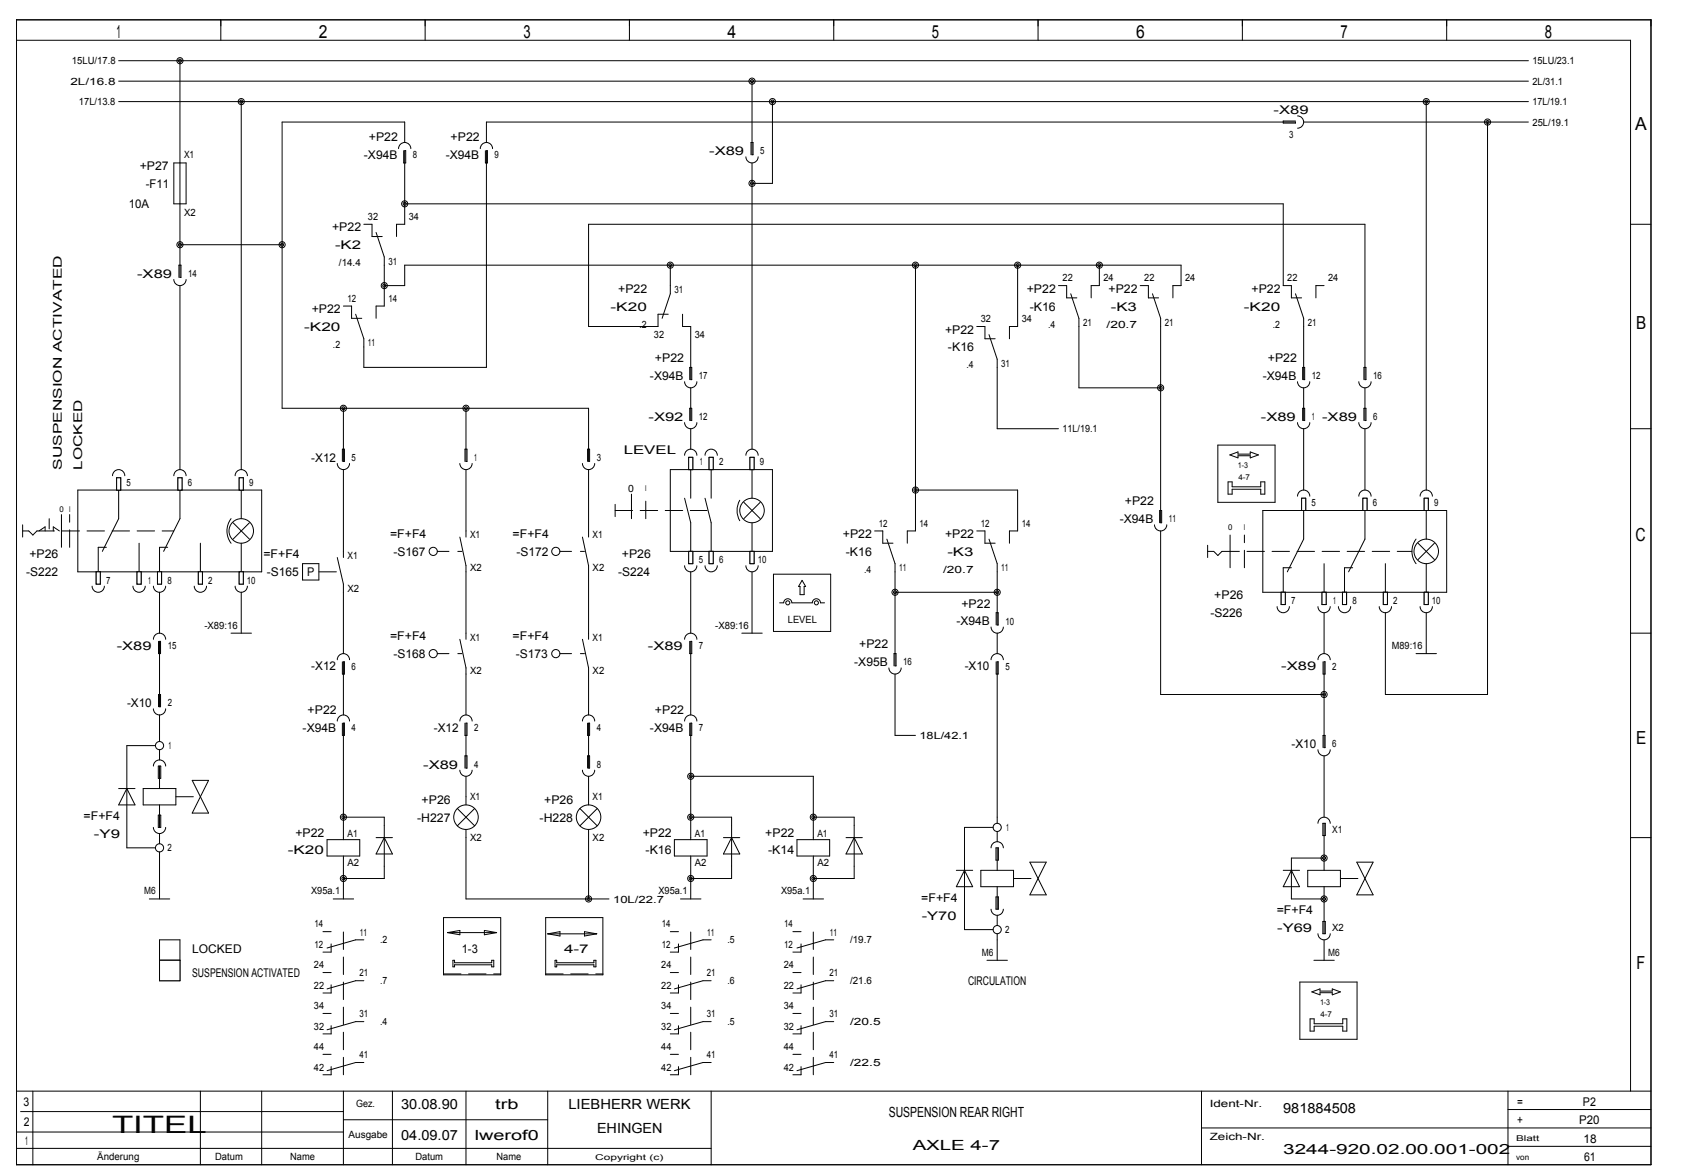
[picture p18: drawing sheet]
<svg xmlns="http://www.w3.org/2000/svg" width="408mm" height="284mm" viewBox="0 0 408 284" stroke-linecap="round" stroke-linejoin="round" font-family="sans-serif">
<defs><g id="words">
<text font-size="5.8" x="27.2" y="274.3">TITEL</text>
<g font-size="4.4">
<text x="28.2" y="9.3">1</text>
<text x="77.3" y="9.3">2</text>
<text x="126.8" y="9.3">3</text>
<text x="176.2" y="9.3">4</text>
<text x="225.8" y="9.3">5</text>
<text x="275.2" y="9.3">6</text>
<text x="324.8" y="9.3">7</text>
<text x="374.3" y="9.3">8</text>
<text x="396.2" y="31.6">A</text>
<text x="396.4" y="79.6">B</text>
<text x="396.2" y="131.1">C</text>
<text x="396.4" y="180.1">E</text>
<text x="396.5" y="234.5">F</text>
</g>
<g font-size="3.4">
<text x="97.2" y="268.5">30.08.90</text>
<text x="120" y="268.5">trb</text>
<text x="137.7" y="268.5">LIEBHERR WERK</text>
<text x="310.9" y="269.5">981884508</text>
<text x="97.2" y="275.9">04.09.07</text>
<text x="115" y="275.9">lwerof0</text>
<text x="144.6" y="274.4">EHINGEN</text>
<text x="215.3" y="270.4">SUSPENSION REAR RIGHT</text>
<text x="221.1" y="278.4">AXLE 4­7</text>
<text x="310.9" y="279.4">3244­920.02.00.001­002</text>
</g>
<g font-size="2.9">
<text x="308.6" y="27.5">­X89</text>
<text x="89.4" y="34.2">+P22</text>
<text x="109.2" y="34.2">+P22</text>
<text x="33.8" y="41.2">+P27</text>
<text x="88.2" y="38.6">­X94B</text>
<text x="108" y="38.6">­X94B</text>
<text x="171.8" y="37.6">­X89</text>
<text x="35.3" y="45.5">­F11</text>
<text x="31.2" y="50.4">10A</text>
<text x="80.5" y="56">+P22</text>
<text x="81.2" y="60.3">­K2</text>
<text x="33.2" y="67.3">­X89</text>
<text x="149.8" y="70.9">+P22</text>
<text x="248.8" y="70.9">+P22</text>
<text x="268.6" y="70.9">+P22</text>
<text x="303.2" y="70.9">+P22</text>
<text x="75.5" y="75.8">+P22</text>
<text x="147.9" y="75.2">­K20</text>
<text x="249.5" y="75.2">­K16</text>
<text x="269.1" y="75.2">­K3</text>
<text x="301.4" y="75.2">­K20</text>
<text x="73.7" y="80.1">­K20</text>
<text x="229" y="80.8">+P22</text>
<text x="158.7" y="87.7">+P22</text>
<text x="229.7" y="85.1">­K16</text>
<text x="307.2" y="87.7">+P22</text>
<text x="157.5" y="92">­X94B</text>
<text x="306" y="92">­X94B</text>
<text x="157.1" y="101.9">­X92</text>
<text x="305.5" y="101.9">­X89</text>
<text x="320.3" y="101.9">­X89</text>
<text x="15" y="113.7" transform="rotate(-90 15 113.7)">SUSPENSION ACTIVATED</text>
<text x="19.9" y="113.7" transform="rotate(-90 19.9 113.7)">LOCKED</text>
<text x="75.4" y="111.8">­X12</text>
<text x="151.1" y="109.8">LEVEL</text>
<text x="272.5" y="122.3">+P22</text>
<text x="94.5" y="130.3">=F+F4</text>
<text x="124.2" y="130.3">=F+F4</text>
<text x="204.2" y="130.3">+P22</text>
<text x="229" y="130.3">+P22</text>
<text x="271.3" y="126.7">­X94B</text>
<text x="7.1" y="135.2">+P26</text>
<text x="63.8" y="135.2">=F+F4</text>
<text x="95.3" y="134.6">­S167</text>
<text x="125.1" y="134.6">­S172</text>
<text x="150.7" y="135.2">+P26</text>
<text x="204.9" y="134.6">­K16</text>
<text x="229.5" y="134.6">­K3</text>
<text x="6.3" y="139.5">­S222</text>
<text x="64.6" y="139.5">­S165</text>
<text x="74.4" y="139.5">P</text>
<text x="149.8" y="139.5">­S224</text>
<text x="232.9" y="147.1">+P22</text>
<text x="293.3" y="149.4">­S226</text>
<text x="294.2" y="145.1">+P26</text>
<text x="94.5" y="155">=F+F4</text>
<text x="124.2" y="155">=F+F4</text>
<text x="231.7" y="151.4">­X94B</text>
<text x="28.3" y="157.4">­X89</text>
<text x="95.3" y="159.3">­S168</text>
<text x="125" y="159.3">­S173</text>
<text x="157" y="157.4">­X89</text>
<text x="207" y="161.3">­X95B</text>
<text x="208.2" y="157">+P22</text>
<text x="75.4" y="162.3">­X12</text>
<text x="233.7" y="162.3">­X10</text>
<text x="310.4" y="162.3">­X89</text>
<text x="30.8" y="171.2">­X10</text>
<text x="74.5" y="172.8">+P22</text>
<text x="158.7" y="172.8">+P22</text>
<text x="73.3" y="177.2">­X94B</text>
<text x="105.1" y="177.2">­X12</text>
<text x="157.5" y="177.2">­X94B</text>
<text x="312.9" y="181.1">­X10</text>
<text x="102.5" y="186.1">­X89</text>
<text x="102.1" y="194.6">+P26</text>
<text x="131.8" y="194.6">+P26</text>
<text x="20.3" y="198.6">=F+F4</text>
<text x="22.8" y="202.9">­Y9</text>
<text x="71.6" y="202.5">+P22</text>
<text x="101" y="198.9">­H227</text>
<text x="130.7" y="198.9">­H228</text>
<text x="155.7" y="202.5">+P22</text>
<text x="185.4" y="202.5">+P22</text>
<text x="69.7" y="206.9">­K20</text>
<text x="156.4" y="206.9">­K16</text>
<text x="186.1" y="206.9">­K14</text>
<text x="223.2" y="218.4">=F+F4</text>
<text x="309.3" y="221.3">=F+F4</text>
<text x="223.3" y="222.7">­Y70</text>
<text x="309.4" y="225.7">­Y69</text>
<text x="46.6" y="230.6">LOCKED</text>
<text x="111.9" y="230.6">1­3</text>
<text x="136.7" y="230.6">4­7</text>
<text x="46.6" y="236.6">SUSPENSION ACTIVATED</text>
<text x="234.5" y="238.5">CIRCULATION</text>
<text x="5.7" y="267.8">3</text>
<text x="367.6" y="267.8">=</text>
<text x="383.5" y="267.8">P2</text>
<text x="5.8" y="272.7">2</text>
<text x="367.6" y="272.2">+</text>
<text x="382.6" y="272.2">P20</text>
<text x="6.1" y="277.2">1</text>
<text x="383.7" y="276.7">18</text>
<text x="383.8" y="281.1">61</text>
</g>
<g font-size="2.4">
<text x="17.4" y="15.6">15LU/17.8</text>
<text x="371.3" y="15.6">15LU/23.1</text>
<text x="17.1" y="20.5">2L/16.8</text>
<text x="371.3" y="20.5">2L/31.1</text>
<text x="19.1" y="25.5">17L/13.8</text>
<text x="371.3" y="25.5">17L/19.1</text>
<text x="312.3" y="33.3">3</text>
<text x="371.3" y="30.4">25L/19.1</text>
<text x="44.6" y="38.3">X1</text>
<text x="100" y="38.3">8</text>
<text x="119.8" y="38.3">9</text>
<text x="184.2" y="37.4">5</text>
<text x="44.6" y="52.2">X2</text>
<text x="89.1" y="53.3">32</text>
<text x="99" y="53.3">34</text>
<text x="82.1" y="64.5">/14.4</text>
<text x="94.1" y="64.1">31</text>
<text x="45.6" y="67.1">14</text>
<text x="163.4" y="71">31</text>
<text x="257.4" y="68.1">22</text>
<text x="267.3" y="68.1">24</text>
<text x="277.2" y="68.1">22</text>
<text x="287.1" y="68.1">24</text>
<text x="311.9" y="68.1">22</text>
<text x="321.8" y="68.1">24</text>
<text x="84.2" y="73.1">12</text>
<text x="94.1" y="73.1">14</text>
<text x="89.1" y="83.9">11</text>
<text x="154.9" y="79.3">.2</text>
<text x="158.4" y="81.8">32</text>
<text x="168.3" y="81.8">34</text>
<text x="237.6" y="78">32</text>
<text x="247.5" y="78">34</text>
<text x="253.9" y="79.3">.4</text>
<text x="262.4" y="78.9">21</text>
<text x="268.1" y="79.3">/20.7</text>
<text x="282.2" y="78.9">21</text>
<text x="308.4" y="79.3">.2</text>
<text x="316.8" y="78.9">21</text>
<text x="80.7" y="84.3">.2</text>
<text x="234.1" y="89.2">.4</text>
<text x="242.6" y="88.8">31</text>
<text x="169.3" y="91.8">17</text>
<text x="317.8" y="91.8">12</text>
<text x="332.7" y="91.8">16</text>
<text x="169.3" y="101.7">12</text>
<text x="317.8" y="101.7">1</text>
<text x="332.7" y="101.7">6</text>
<text x="257.4" y="104.7">11L/19.1</text>
<text x="85.2" y="111.6">5</text>
<text x="114.9" y="111.6">1</text>
<text x="144.6" y="111.6">3</text>
<text x="169.5" y="112.6">1</text>
<text x="174.2" y="112.6">2</text>
<text x="184.1" y="112.6">9</text>
<text x="30.7" y="117.5">5</text>
<text x="45.5" y="117.5">6</text>
<text x="60.4" y="117.5">9</text>
<text x="152.2" y="119">0</text>
<text x="317.8" y="122.5">5</text>
<text x="332.6" y="122.5">6</text>
<text x="347.5" y="122.5">9</text>
<text x="113.9" y="130.4">X1</text>
<text x="143.6" y="130.4">X1</text>
<text x="212.9" y="127.5">12</text>
<text x="222.8" y="127.5">14</text>
<text x="237.6" y="127.5">12</text>
<text x="247.5" y="127.5">14</text>
<text x="283.2" y="126.5">11</text>
<text x="84.2" y="135.3">X1</text>
<text x="169.3" y="136.4">5</text>
<text x="174.2" y="136.4">6</text>
<text x="183.6" y="136.4">10</text>
<text x="25.7" y="141.3">7</text>
<text x="35.9" y="141.3">1</text>
<text x="40.6" y="141.3">8</text>
<text x="50.5" y="141.3">2</text>
<text x="59.8" y="141.3">10</text>
<text x="84.2" y="143.3">X2</text>
<text x="113.9" y="138.3">X2</text>
<text x="143.6" y="138.3">X2</text>
<text x="209.4" y="138.7">.4</text>
<text x="217.8" y="138.3">11</text>
<text x="228.5" y="138.7">/20.7</text>
<text x="242.6" y="138.3">11</text>
<text x="312.8" y="146.3">7</text>
<text x="323" y="146.3">1</text>
<text x="327.7" y="146.3">8</text>
<text x="337.6" y="146.3">2</text>
<text x="346.9" y="146.3">10</text>
<text x="49.5" y="152.2">­X89:16</text>
<text x="113.9" y="155.1">X1</text>
<text x="143.6" y="155.1">X1</text>
<text x="173.3" y="152.2">­X89:16</text>
<text x="190.9" y="150.9">LEVEL</text>
<text x="243.6" y="151.2">10</text>
<text x="40.6" y="157.1">15</text>
<text x="169.3" y="157.1">7</text>
<text x="218.8" y="161.1">16</text>
<text x="337.2" y="157.1">M89:16</text>
<text x="85.2" y="162.1">6</text>
<text x="113.9" y="163.1">X2</text>
<text x="143.6" y="163.1">X2</text>
<text x="243.6" y="162.1">5</text>
<text x="322.8" y="162.1">2</text>
<text x="40.6" y="171">2</text>
<text x="85.2" y="176.9">4</text>
<text x="114.9" y="176.9">2</text>
<text x="144.6" y="176.9">4</text>
<text x="169.3" y="176.9">7</text>
<text x="222.8" y="178.9">18L/42.1</text>
<text x="40.8" y="181.4">1</text>
<text x="114.9" y="185.9">4</text>
<text x="144.6" y="185.9">8</text>
<text x="322.8" y="180.9">6</text>
<text x="113.9" y="193.8">X1</text>
<text x="143.6" y="193.8">X1</text>
<text x="84.2" y="202.8">A1</text>
<text x="113.9" y="203.7">X2</text>
<text x="143.6" y="203.7">X2</text>
<text x="168.3" y="202.8">A1</text>
<text x="198" y="202.8">A1</text>
<text x="243.8" y="201.2">1</text>
<text x="322.8" y="201.7">X1</text>
<text x="40.6" y="206.2">2</text>
<text x="84.2" y="209.6">A2</text>
<text x="168.3" y="209.6">A2</text>
<text x="198" y="209.6">A2</text>
<text x="34.9" y="216.5">M6</text>
<text x="75.4" y="216.5">X95a.1</text>
<text x="148.5" y="218.5">10L/22.7</text>
<text x="159.5" y="216.5">X95a.1</text>
<text x="189.2" y="216.5">X95a.1</text>
<text x="76.2" y="224.5">14</text>
<text x="87.2" y="226.5">11</text>
<text x="160.3" y="224.5">14</text>
<text x="171.3" y="226.5">11</text>
<text x="190" y="224.5">14</text>
<text x="201.1" y="226.5">11</text>
<text x="243.5" y="226">2</text>
<text x="322.8" y="225.5">X2</text>
<text x="76.2" y="229.5">12</text>
<text x="92.1" y="228.4">.2</text>
<text x="160.3" y="229.5">12</text>
<text x="176.3" y="228.4">.5</text>
<text x="190" y="229.5">12</text>
<text x="206" y="228.4">/19.7</text>
<text x="237.9" y="231.4">M6</text>
<text x="321.8" y="231.4">M6</text>
<text x="76.1" y="239.4">22</text>
<text x="76.1" y="234.4">24</text>
<text x="87.1" y="236.4">21</text>
<text x="92.1" y="238.3">.7</text>
<text x="160.2" y="239.4">22</text>
<text x="160.2" y="234.4">24</text>
<text x="171.3" y="236.4">21</text>
<text x="176.3" y="238.3">.6</text>
<text x="189.9" y="239.4">22</text>
<text x="189.9" y="234.4">24</text>
<text x="200.9" y="236.4">21</text>
<text x="206" y="238.3">/21.6</text>
<text x="76.1" y="244.3">34</text>
<text x="160.2" y="244.3">34</text>
<text x="189.9" y="244.3">34</text>
<text x="76.1" y="249.3">32</text>
<text x="87.1" y="246.3">31</text>
<text x="92.1" y="248.2">.4</text>
<text x="160.2" y="249.3">32</text>
<text x="171.3" y="246.3">31</text>
<text x="176.3" y="248.2">.5</text>
<text x="189.9" y="249.3">32</text>
<text x="200.9" y="246.3">31</text>
<text x="206" y="248.2">/20.5</text>
<text x="76.1" y="254.2">44</text>
<text x="87.1" y="256.2">41</text>
<text x="160.2" y="254.2">44</text>
<text x="171.3" y="256.2">41</text>
<text x="189.9" y="254.2">44</text>
<text x="200.9" y="256.2">41</text>
<text x="76.1" y="259.2">42</text>
<text x="160.2" y="259.2">42</text>
<text x="189.9" y="259.2">42</text>
<text x="206" y="258.1">/22.5</text>
<text x="86.3" y="268">Gez.</text>
<text x="293.1" y="268">Ident­Nr.</text>
<text x="84.4" y="275.5">Ausgabe</text>
<text x="293.1" y="275.9">Zeich­Nr.</text>
<text x="23.5" y="280.9">Änderung</text>
<text x="52.1" y="280.9">Datum</text>
<text x="70.3" y="280.9">Name</text>
<text x="100.6" y="280.9">Datum</text>
<text x="120.3" y="280.9">Name</text>
</g>
<g font-size="1.9">
<text x="299.9" y="113.3">1­3</text>
<text x="156.3" y="118.9">I</text>
<text x="300.1" y="116.3">4­7</text>
<text x="14.4" y="123.9">0 I</text>
<text x="297.5" y="128.4">0</text>
<text x="301.4" y="128.4">I</text>
<text x="319.8" y="243.4">1­3</text>
<text x="319.9" y="246.3">4­7</text>
<text x="144.2" y="280.8">Copyright (c)</text>
<text x="367.3" y="280.8">von</text>
<text x="367.3" y="276.4">Blatt</text>
</g>
</g></defs>
<g fill="none" stroke="#000" stroke-width=".24">
<path d="M42.1 39.5h3v9.9h-3zM43.6 39.5v9.9M96.6 36a1.49 1.49 0 0 1 1.5-1.5 1.49 1.49 0 0 1 1.4 1.5M97.8 36.5v3h.5v-3h-.2v3M42.1 67.7a1.49 1.49 0 0 0 1.5 1.5 1.49 1.49 0 0 0 1.5-1.5M43.6 64.2v3h.2v-3h-.4v3M18.9 118.7h44.5v19.8h-44.5zM27.3 115.2a1.49 1.49 0 0 1 1.4-1.5 1.49 1.49 0 0 1 1.5 1.5M28.3 118.7v-3h.9v3M28.8 118.7v6.9l-4 7.9M42.1 115.2a1.49 1.49 0 0 1 1.5-1.5 1.49 1.49 0 0 1 1.5 1.5M43.6 118.7v6.9l-4 7.9"/>
<path d="M57 115.2a1.49 1.49 0 0 1 1.5-1.5 1.49 1.49 0 0 1 1.4 1.5M58.4 118.7v6.9M5.5 127.1v2.9M9.4 128.6l1.5-1v1M11.9 125.6v2.5M12.9 128.6v-1l1.5 1M14.9 124.6v7.9M25.8 132.5h-2v6M33.7 131.5v7M40.6 132.5h-1.9v6M48.5 131.5v7M56 125.6a5 5 0 0 0 0 5.9"/>
<path d="M56.5 126.6l3.9 3.9M58.4 131.5v7M60.4 126.6l-3.9 3.9M22.3 141.9a1.49 1.49 0 0 0 1.5 1.5 1.49 1.49 0 0 0 1.5-1.5M32.2 141.9a1.49 1.49 0 0 0 1.5 1.5 1.49 1.49 0 0 0 1.5-1.5M37.2 141.9a1.49 1.49 0 0 0 1.4 1.5 1.49 1.49 0 0 0 1.5-1.5M47.1 141.9a1.49 1.49 0 0 0 1.5 1.5 1.49 1.49 0 0 0 1.4-1.5M57 141.9a1.49 1.49 0 0 0 1.5 1.5 1.49 1.49 0 0 0 1.4-1.5"/>
<circle cx="58.4" cy="128.5" r="2.97"/>
</g>
<path d="M5.5 128.6h1.5M7 128.6l1 .9M8 129.5l1-.9M9 128.6h33.1M16.9 132.5v-7.9" fill="none" stroke="#000" stroke-width=".24" stroke-dasharray="4.2 1.8"/>
<path d="M28.3 115.7h.9v3h-.9z" fill-rule="evenodd" fill="#fff" stroke="#000" stroke-width=".24"/>
<path d="M38.2 138.5h.9v2.9h-.9z" fill="none" stroke="#000" stroke-width=".24"/>
<path d="M38.2 138.5h.9v2.9h-.9z" fill-rule="evenodd" fill="#fff" stroke="#000" stroke-width=".24"/>
<path d="M23.3 138.5h1v2.9h-1z" fill="none" stroke="#000" stroke-width=".24"/>
<path d="M23.3 138.5h1v2.9h-1z" fill-rule="evenodd" fill="#fff" stroke="#000" stroke-width=".24"/>
<path d="M48.1 138.5h.9v2.9h-.9z" fill="none" stroke="#000" stroke-width=".24"/>
<path d="M48.1 138.5h.9v2.9h-.9z" fill-rule="evenodd" fill="#fff" stroke="#000" stroke-width=".24"/>
<path d="M43.1 115.7h1v3h-1z" fill="none" stroke="#000" stroke-width=".24"/>
<path d="M43.1 115.7h1v3h-1z" fill-rule="evenodd" fill="#fff" stroke="#000" stroke-width=".24"/>
<path d="M58 115.7h.9v3h-.9z" fill="none" stroke="#000" stroke-width=".24"/>
<path d="M58 115.7h.9v3h-.9z" fill-rule="evenodd" fill="#fff" stroke="#000" stroke-width=".24"/>
<path d="M58 138.5h.9v2.9h-.9z" fill="none" stroke="#000" stroke-width=".24"/>
<path d="M58 138.5h.9v2.9h-.9z" fill-rule="evenodd" fill="#fff" stroke="#000" stroke-width=".24"/>
<path d="M33.2 138.5h1v2.9h-1z" fill="none" stroke="#000" stroke-width=".24"/>
<path d="M33.2 138.5h1v2.9h-1z" fill-rule="evenodd" fill="#fff" stroke="#000" stroke-width=".24"/>
<g fill="none" stroke="#000" stroke-width=".24">
<path d="M37.2 154.8a1.49 1.49 0 0 1 1.4-1.5 1.49 1.49 0 0 1 1.5 1.5M38.4 155.3v3h.5v-3h-.2v3M37.2 171.6a1.49 1.49 0 0 0 1.4 1.5 1.49 1.49 0 0 0 1.5-1.5M38.7 168.2v2.9h.2v-2.9h-.5v2.9M38.7 178.1v1.4M28.8 190.9h3.9M30.7 190.9l2 4h-3.9zM34.7 190.9h7.9v4h-7.9zM37.2 185.5a1.49 1.49 0 0 1 1.4-1.5 1.49 1.49 0 0 1 1.5 1.5M37.7 180.5h-7v24.8h7M38.4 185.5h.5v2.9h-.5zM38.4 197.4h.5v2.9h-.5z"/>
<path d="M38.7 181.5v2.5M38.7 185.5v5.4M38.7 194.9v5.4M46.6 188.9h3.9l-3.9 8h3.9zM36.2 217.7h4.9M37.2 200.3a1.49 1.49 0 0 0 1.4 1.5 1.49 1.49 0 0 0 1.5-1.5M38.7 201.8v2.5M38.7 206.3v1.5M38.7 227.6h4.9v9.9h-4.9zM38.7 232.5h4.9"/>
<circle cx="38.6" cy="180.5" r=".99"/>
<circle cx="38.6" cy="205.3" r=".99"/>
</g>
<path d="M42.6 192.9h5.9" fill="none" stroke="#000" stroke-width=".24" stroke-dasharray="4.2 1.8"/>
<path d="M38.7 232.5h4.9v5h-4.9z" fill-rule="evenodd" fill="#fff" stroke="#000" stroke-width=".24"/>
<g fill="none" stroke="#000" stroke-width=".24">
<path d="M256.5 69.2h1.9v2.9h2.5M259.4 71.1l2 6v2M266.3 69.2h-1.9v2.9M276.3 69.2h1.9v2.9h2.5M279.2 71.1l2 6v2M286.2 69.2h-2v2.9M314.4 92.4a1.48 1.48 0 0 0 1.5 1.5 1.48 1.48 0 0 0 1.4-1.5M315.8 89v2.9h.3v-2.9h-.5v2.9M315.8 98.9v2.9h.3v-2.9h-.5v2.9M81.7 112.2a1.49 1.49 0 0 0 1.5 1.5 1.49 1.49 0 0 0 1.5-1.5M83.2 108.8v2.9h.2v-2.9h-.4v2.9M111.4 112.2a1.49 1.49 0 0 0 1.5 1.5 1.49 1.49 0 0 0 1.5-1.5"/>
<path d="M112.9 108.8v2.9h.2v-2.9h-.4v2.9M141.1 112.2a1.49 1.49 0 0 0 1.5 1.5 1.49 1.49 0 0 0 1.5-1.5M142.6 108.8v2.9h.2v-2.9h-.4v2.9M314.4 102.3a1.48 1.48 0 0 0 1.5 1.5 1.48 1.48 0 0 0 1.4-1.5M73.3 136.5h4v3.9h-4zM81.7 135l1.5 6.4v2M83.2 133.5v1.5M111.4 130l1.5 7v1.5M112.9 128.6v1.4M141.1 130l1.5 7v1.5M142.6 128.6v1.4M292.6 132v3"/>
<path d="M298 129.5v8M305.9 123.6h44.6v19.8h-44.6zM312.9 137.5h-2v5.9M314.4 120.1a1.48 1.48 0 0 1 1.5-1.4 1.48 1.48 0 0 1 1.4 1.4M315.4 123.6v-3h.9v3M315.8 123.6v6.9l-3.9 8M320.8 136.5v6.9M327.7 137.5h-2v5.9M329.2 120.1a1.48 1.48 0 0 1 1.5-1.4 1.48 1.48 0 0 1 1.5 1.4M330.7 123.6v6.9l-4 8M335.6 136.5v6.9M343.1 130.5a4.9 4.9 0 0 0 0 6"/>
<path d="M343.6 131.5l3.9 4M344.1 120.1a1.48 1.48 0 0 1 1.5-1.4 1.48 1.48 0 0 1 1.4 1.4M345.5 123.6v6.9M345.5 136.5v6.9M347.5 131.5l-3.9 4M56 153.3h4.9M81.7 159.7a1.49 1.49 0 0 1 1.5-1.4 1.49 1.49 0 0 1 1.5 1.4M111.4 154.8l1.5 6.9v1.5M112.9 153.3v1.5M141.1 154.8l1.5 6.9v1.5M142.6 153.3v1.5M165.9 154.8a1.49 1.49 0 0 1 1.4-1.5 1.49 1.49 0 0 1 1.5 1.5"/>
<path d="M167.1 155.3v3h.5v-3h-.2v3M179.7 153.3h5M309.4 146.9a1.48 1.48 0 0 0 1.5 1.5 1.48 1.48 0 0 0 1.5-1.5M319.3 159.7a1.48 1.48 0 0 1 1.5-1.4 1.48 1.48 0 0 1 1.5 1.4M319.3 146.9a1.48 1.48 0 0 0 1.5 1.5 1.48 1.48 0 0 0 1.5-1.5M324.3 146.9a1.48 1.48 0 0 0 1.5 1.5 1.48 1.48 0 0 0 1.4-1.5M334.2 146.9a1.49 1.49 0 0 0 1.5 1.5 1.49 1.49 0 0 0 1.4-1.5M344.1 146.9a1.48 1.48 0 0 0 1.5 1.5 1.48 1.48 0 0 0 1.4-1.5M81.7 174.6a1.49 1.49 0 0 1 1.5-1.5 1.49 1.49 0 0 1 1.5 1.5M83 160.2v3h.4v-3h-.2v3M83 175.1v3h.4v-3h-.2v3M111.4 174.6a1.49 1.49 0 0 1 1.5-1.5 1.49 1.49 0 0 1 1.5 1.5"/>
<path d="M112.7 175.1v3h.4v-3h-.2v3M141.1 174.6a1.49 1.49 0 0 1 1.5-1.5 1.49 1.49 0 0 1 1.5 1.5M142.4 175.1v3h.4v-3h-.2v3M165.9 174.6a1.49 1.49 0 0 1 1.4-1.5 1.49 1.49 0 0 1 1.5 1.5M167.1 175.1v3h.5v-3h-.2v3M320.6 160.2v3h.4v-3h-.2v3M320.8 178.1v2.9h.2v-2.9h-.4v2.9M93.1 199.8v9.9M110.8 195.8l4.2 4.1M111.4 186.5a1.49 1.49 0 0 0 1.5 1.5 1.49 1.49 0 0 0 1.5-1.5M112.9 183v3h.2v-3h-.4v3M112.9 192.9v2"/>
<path d="M115 195.8l-4.2 4.1M140.5 195.8l4.2 4.1M141.1 186.5a1.49 1.49 0 0 0 1.5 1.5 1.49 1.49 0 0 0 1.5-1.5M142.6 183v3h.2v-3h-.4v3M142.6 192.9v2M144.7 195.8l-4.2 4.1M177.2 199.8v9.9M319.3 181.5a1.48 1.48 0 0 0 1.5 1.5 1.48 1.48 0 0 0 1.5-1.5M79.2 203.3h8v4h-8zM80.7 217.7h5M83.2 202.8v.5M83.2 207.3v.5"/>
<path d="M91.1 202.8h4M93.1 202.8l2 4h-4zM112.9 200.8v2M142.6 200.8v2M163.4 203.3h7.9v4h-7.9zM164.9 217.7h4.9M167.4 202.8v.5M167.4 207.3v.5M175.3 202.8h3.9M177.2 202.8l2 4h-3.9z"/>
<circle cx="43.6" cy="14.7" r=".74"/>
<circle cx="43.6" cy="14.7" r=".37"/>
<circle cx="58.4" cy="24.6" r=".74"/>
<circle cx="58.4" cy="24.6" r=".37"/>
<circle cx="43.6" cy="59.2" r=".74"/>
<circle cx="43.6" cy="59.3" r=".37"/>
<circle cx="68.3" cy="59.2" r=".74"/>
<circle cx="68.3" cy="59.3" r=".37"/>
<circle cx="83.2" cy="98.8" r=".74"/>
<circle cx="83.2" cy="98.9" r=".37"/>
<circle cx="112.9" cy="98.8" r=".74"/>
<circle cx="112.9" cy="98.9" r=".37"/>
<circle cx="105" cy="133.5" r=".99"/>
<circle cx="134.7" cy="133.5" r=".99"/>
<circle cx="345.5" cy="133.5" r="2.97"/>
<circle cx="105" cy="158.2" r=".99"/>
<circle cx="134.7" cy="158.2" r=".99"/>
<circle cx="83.2" cy="197.8" r=".74"/>
<circle cx="83.2" cy="197.9" r=".37"/>
<circle cx="112.9" cy="197.8" r="2.97"/>
<circle cx="142.6" cy="197.8" r="2.97"/>
<circle cx="167.3" cy="197.8" r=".74"/>
<circle cx="167.3" cy="197.9" r=".37"/>
<circle cx="83.2" cy="212.7" r=".74"/>
<circle cx="83.2" cy="212.7" r=".37"/>
<circle cx="142.6" cy="217.6" r=".74"/>
<circle cx="142.6" cy="217.7" r=".37"/>
<circle cx="167.3" cy="212.7" r=".74"/>
<circle cx="167.3" cy="212.7" r=".37"/>
</g>
<path d="M77.3 138.5h4.9M292.6 133.5h1.5M294.1 133.5l1 1M295.1 134.5l1-1M296.1 133.5h46M301.5 137.5v-8" fill="none" stroke="#000" stroke-width=".24" stroke-dasharray="4.2 1.8"/>
<path d="M106 133.5h4.9M110.9 133.5h1M135.7 133.5h4.9M140.6 133.5h1M106 158.3h4.9M110.9 158.3h1M135.7 158.3h4.9M140.6 158.3h1" fill="none" stroke="#000" stroke-width=".24" stroke-dasharray="2.8 2.8 .4 2.8"/>
<path d="M315.4 120.6h.9v3h-.9z" fill-rule="evenodd" fill="#fff" stroke="#000" stroke-width=".24"/>
<path d="M325.3 143.4h.9v3h-.9z" fill="none" stroke="#000" stroke-width=".24"/>
<path d="M325.3 143.4h.9v3h-.9z" fill-rule="evenodd" fill="#fff" stroke="#000" stroke-width=".24"/>
<path d="M310.4 143.4h1v3h-1z" fill="none" stroke="#000" stroke-width=".24"/>
<path d="M310.4 143.4h1v3h-1z" fill-rule="evenodd" fill="#fff" stroke="#000" stroke-width=".24"/>
<path d="M335.2 143.4h.9v3h-.9z" fill="none" stroke="#000" stroke-width=".24"/>
<path d="M335.2 143.4h.9v3h-.9z" fill-rule="evenodd" fill="#fff" stroke="#000" stroke-width=".24"/>
<path d="M330.2 120.6h1v3h-1z" fill="none" stroke="#000" stroke-width=".24"/>
<path d="M330.2 120.6h1v3h-1z" fill-rule="evenodd" fill="#fff" stroke="#000" stroke-width=".24"/>
<path d="M345.1 120.6h.9v3h-.9z" fill="none" stroke="#000" stroke-width=".24"/>
<path d="M345.1 120.6h.9v3h-.9z" fill-rule="evenodd" fill="#fff" stroke="#000" stroke-width=".24"/>
<path d="M345.1 143.4h.9v3h-.9z" fill="none" stroke="#000" stroke-width=".24"/>
<path d="M345.1 143.4h.9v3h-.9z" fill-rule="evenodd" fill="#fff" stroke="#000" stroke-width=".24"/>
<path d="M320.3 143.4h1v3h-1z" fill="none" stroke="#000" stroke-width=".24"/>
<path d="M320.3 143.4h1v3h-1z" fill-rule="evenodd" fill="#fff" stroke="#000" stroke-width=".24"/>
<g fill="none" stroke="#000" stroke-width=".24">
<path d="M161.9 76.1h-2.5v3h-1.9M162.4 69.2v1.9l-2 6M165.4 76.1v3h2M236.7 79.1h1.9v2.9h2.5M246.6 79.1h-2v2.9M310.9 69.2h2v2.9h2.5M313.9 71.1l1.9 6v2M320.8 69.2h-2v2.9M239.6 81l2 6v2M329.2 92.4a1.48 1.48 0 0 0 1.5 1.5 1.48 1.48 0 0 0 1.5-1.5M330.7 89v2.9h.2v-2.9h-.4v2.9M330.7 98.9v2.9h.2v-2.9h-.4v2.9"/>
<path d="M153 119.6v6M162.4 113.7h24.7v19.8h-24.7zM165.9 110.2a1.49 1.49 0 0 1 1.4-1.4 1.49 1.49 0 0 1 1.5 1.4M166.9 113.7v-3h.9v3M167.4 113.7v6.9M170.8 110.2a1.48 1.48 0 0 1 1.5-1.4 1.48 1.48 0 0 1 1.5 1.4M172.3 113.7v6.9M180.7 110.2a1.48 1.48 0 0 1 1.5-1.4 1.48 1.48 0 0 1 1.5 1.4M182.2 113.7v6.9M329.2 102.3a1.48 1.48 0 0 0 1.5 1.5 1.48 1.48 0 0 0 1.5-1.5M149 122.1v3M165.9 137a1.49 1.49 0 0 0 1.4 1.5 1.49 1.49 0 0 0 1.5-1.5"/>
<path d="M165.9 120.6l1.5 6v6.9M170.8 137a1.48 1.48 0 0 0 1.5 1.5 1.48 1.48 0 0 0 1.5-1.5M170.8 120.6l1.5 6v6.9M179.2 121.1a4.9 4.9 0 0 0 0 5M180.2 121.6l4 4M180.7 137a1.48 1.48 0 0 0 1.5 1.5 1.48 1.48 0 0 0 1.5-1.5M182.2 126.6v6.9M184.2 121.6l-4 4M211.9 128.6h2v2.9h2.5M214.9 130.5l1.9 6v2M221.8 128.6h-2v2.9M236.7 128.6h1.9v2.9h2.5"/>
<path d="M239.6 130.5l2 6v2M246.6 128.6h-2v2.9M279.7 127.1a1.49 1.49 0 0 0 1.5 1.5 1.49 1.49 0 0 0 1.5-1.5M281.2 123.6v3h.2v-3h-.4v3M240.1 151.8a1.48 1.48 0 0 0 1.5 1.5 1.48 1.48 0 0 0 1.5-1.5M240.1 159.7a1.48 1.48 0 0 1 1.5-1.4 1.48 1.48 0 0 1 1.5 1.4M241.6 148.4v2.9h.2v-2.9h-.4v2.9M343.1 158.3h4.9M241.4 160.2v3h.4v-3h-.2v3M241.6 197.9v1.4M319.3 199.3a1.48 1.48 0 0 1 1.5-1.4 1.48 1.48 0 0 1 1.5 1.4M320.5 199.3h.6v3h-.6z"/>
<path d="M320.8 199.3v11.4M231.7 210.7h4M233.7 210.7l2 4h-4zM237.6 210.7h8v4h-8zM240.1 205.3a1.48 1.48 0 0 1 1.5-1.5 1.48 1.48 0 0 1 1.5 1.5M240.6 200.3h-6.9v24.8h6.9M241.3 205.3h.6v2.9h-.6zM241.3 217.2h.6v2.9h-.6zM241.6 201.3v2.5M241.6 205.3v5.4M241.6 214.7v5.4M249.5 208.7h4l-4 8h4z"/>
<path d="M310.9 210.7h4M312.9 210.7l2 4h-4zM316.8 210.7h8v4h-8zM320.8 207.8h-7.9v9.9h7.9M320.8 214.7v11.4M328.7 208.7h4l-4 8h4zM239.1 232.5h5M240.1 220.1a1.48 1.48 0 0 0 1.5 1.5 1.48 1.48 0 0 0 1.5-1.5M241.6 221.6v2.5M241.6 226.1v1.5M318.3 232.5h5M319.3 226.1a1.48 1.48 0 0 0 1.5 1.5 1.48 1.48 0 0 0 1.5-1.5"/>
<path d="M320.5 223.1h.6v3h-.6z"/>
<circle cx="345.5" cy="24.6" r=".74"/>
<circle cx="345.5" cy="24.6" r=".37"/>
<circle cx="221.8" cy="64.2" r=".74"/>
<circle cx="221.8" cy="64.2" r=".37"/>
<circle cx="246.5" cy="64.2" r=".74"/>
<circle cx="246.5" cy="64.2" r=".37"/>
<circle cx="266.3" cy="64.2" r=".74"/>
<circle cx="266.3" cy="64.2" r=".37"/>
<circle cx="221.8" cy="118.6" r=".74"/>
<circle cx="221.8" cy="118.7" r=".37"/>
<circle cx="182.2" cy="123.6" r="2.97"/>
<circle cx="216.8" cy="143.4" r=".74"/>
<circle cx="216.8" cy="143.4" r=".37"/>
<circle cx="241.6" cy="143.4" r=".74"/>
<circle cx="241.6" cy="143.4" r=".37"/>
<circle cx="320.8" cy="168.2" r=".37"/>
<circle cx="320.8" cy="168.1" r=".74"/>
<circle cx="241.6" cy="200.3" r=".99"/>
<circle cx="320.8" cy="207.7" r=".74"/>
<circle cx="320.8" cy="217.6" r=".74"/>
<circle cx="320.8" cy="217.7" r=".37"/>
<circle cx="320.8" cy="207.8" r=".37"/>
<circle cx="241.6" cy="225.1" r=".99"/>
</g>
<path d="M149 123.6h22.3M156.5 125.6v-6M245.6 212.7h5.9M324.8 212.7h5.9" fill="none" stroke="#000" stroke-width=".24" stroke-dasharray="4.2 1.8"/>
<path d="M166.9 110.7h.9v3h-.9z" fill-rule="evenodd" fill="#fff" stroke="#000" stroke-width=".24"/>
<path d="M171.8 110.7h1v3h-1z" fill="none" stroke="#000" stroke-width=".24"/>
<path d="M171.8 110.7h1v3h-1z" fill-rule="evenodd" fill="#fff" stroke="#000" stroke-width=".24"/>
<path d="M181.7 110.7h1v3h-1z" fill="none" stroke="#000" stroke-width=".24"/>
<path d="M181.7 110.7h1v3h-1z" fill-rule="evenodd" fill="#fff" stroke="#000" stroke-width=".24"/>
<path d="M181.7 133.5h1v3h-1z" fill="none" stroke="#000" stroke-width=".24"/>
<path d="M181.7 133.5h1v3h-1z" fill-rule="evenodd" fill="#fff" stroke="#000" stroke-width=".24"/>
<path d="M171.8 133.5h1v3h-1z" fill="none" stroke="#000" stroke-width=".24"/>
<path d="M171.8 133.5h1v3h-1z" fill-rule="evenodd" fill="#fff" stroke="#000" stroke-width=".24"/>
<path d="M166.9 133.5h.9v3h-.9z" fill="none" stroke="#000" stroke-width=".24"/>
<path d="M166.9 133.5h.9v3h-.9z" fill-rule="evenodd" fill="#fff" stroke="#000" stroke-width=".24"/>
<g fill="none" stroke="#000" stroke-width=".24">
<path d="M4 4.8h396v277.2h-396zM4 9.8h391.1v254.4M28.8 19.7h341.5M28.8 14.7h341.5M43.6 14.7v24.8M53.5 4.8v5M103 4.8v5M152.5 4.8v5M182.2 19.7v17.8h.2v-3h-.4v3M202 4.8v5M251.5 4.8v5M301 4.8v5"/>
<path d="M350.5 4.8v5M28.8 24.6h341.5M58.4 24.6v89.1M98.1 34.5v-4.9h-29.8v69.3h74.3v9.9M98.1 39.5v14.8h-2v3M116.4 36a1.49 1.49 0 0 1 1.4-1.5 1.49 1.49 0 0 1 1.5 1.5M117.6 36.5v3h.5v-3h-.3v52.5h-29.7v-7l-1.9-5.9M180.7 38a1.48 1.48 0 0 0 1.5 1.5 1.48 1.48 0 0 0 1.5-1.5M182.2 39.5v69.3M187.1 24.6v19.8h-4.9M313.9 29.3h-3v.5h3v-.2h-196.1v4.9M314.4 28.1a1.48 1.48 0 0 1 1.4 1.5 1.48 1.48 0 0 1-1.4 1.4"/>
<path d="M315.8 29.6h54.5M345.5 24.6v94.1M360.4 29.6v138.6h-24.8v-19.8M43.6 49.4v14.8M43.6 59.3h24.7M88.1 54.3h2v3h2.5M91.1 56.3l2 5.9v11.9h-2v3M98.1 49.4h212.8v19.8M395.1 54.3h4.9M43.6 69.2v44.5M83.2 74.1h2v3h2.5M93.1 69.2h5v-5h188.1v5"/>
<path d="M157.5 79.1h-14.9v-24.8h188.1v34.7M162.4 64.2v5M167.4 79.1v12.8h.2v-2.9h-.5v2.9M221.8 64.2v64.4M246.6 64.2v14.9M261.4 79.1v14.8h19.8M266.3 64.2v5M281.2 79.1v44.5M315.8 79.1v9.9M83.2 98.9v9.9M112.9 98.9v9.9M165.9 92.4a1.49 1.49 0 0 0 1.4 1.5 1.49 1.49 0 0 0 1.5-1.5"/>
<path d="M167.4 93.9v7.9h.2v-2.9h-.5v2.9M241.6 89v14.8h14.9M315.8 93.9v5M330.7 93.9v5M83.2 113.7v19.8M112.9 113.7v14.9M142.6 113.7v14.9M165.9 102.3a1.49 1.49 0 0 0 1.4 1.5 1.49 1.49 0 0 0 1.5-1.5M167.4 103.8v5M221.8 118.7h24.8v9.9M295.1 107.8h13.8v13.8h-13.8zM297.5 116.7h1v1.2h7v-1.2h.9v2.9h-.9v-1.1h-7v1.1h-1z"/>
<path d="M298 110.1l1.9-.7v.5h3v-.5l2 .7-2 .8v-.6h-3v.6zM315.8 103.8v14.9M330.7 103.8v14.9M395.1 103.8h4.9M112.9 138.5v14.8M142.6 138.5v14.8M167.4 138.5v14.8M182.2 138.5v14.8M187.4 139h13.9v13.9h-13.9zM216.8 138.5v22.7h.3v-2.9h-.5v2.9M241.6 138.5v9.9M281.2 128.6v39.6h39.6"/>
<path d="M38.7 143.4v9.9M38.7 158.3v9.9M58.4 143.4v9.9M83.2 143.4v14.9M167.4 158.3v14.8M188.9 146h1a.99 .99 0 0 1 1-1 .99 .99 0 0 1 1 1h4.9a.99 .99 0 0 1 1-1 .99 .99 0 0 1 1 1h1M194.3 140.5l.9 1.5h-.4v2h-1v-2h-.3zM216.8 143.4h24.8M241.6 153.3v5M320.8 148.4v9.9M345.5 148.4v9.9M395.1 153.3h4.9"/>
<path d="M38.7 173.1v5M83.2 163.2v9.9M83.2 178.1v24.7M112.9 163.2v9.9M112.9 178.1v4.9M142.6 163.2v9.9M142.6 178.1v4.9M167.4 178.1v24.7M215.4 161.7a1.48 1.48 0 0 0 1.5 1.5 1.48 1.48 0 0 0 1.4-1.5M216.8 163.2v14.9h5M241.6 163.2v34.7M320.8 163.2v14.9"/>
<path d="M83.2 197.9h9.9v1.9M112.9 188v4.9M142.6 188v4.9M167.4 188h29.6v15.3M167.4 197.9h9.8v1.9M197 197.9h9.9v14.8h-9.9M320.8 183v14.9M38.7 207.8v9.9M83.2 207.8v9.9M93.1 209.7v3h-9.9M112.9 202.8v14.9h34.7M142.6 202.8v14.9"/>
<path d="M167.4 207.8v9.9M177.2 209.7v3h-9.8M193.1 203.3h7.9v4h-7.9zM194.6 217.7h4.9M197 207.3v10.4M205 202.8h3.9M206.9 202.8l2 4h-3.9zM395.1 202.8h4.9M78.2 235.5h2M78.2 225.6h2M80.2 228.5v2h-2M80.2 238.4v2h-2"/>
<path d="M88.1 237.5h-1.9l-7 1.9M88.1 227.6h-1.9l-7 1.9M107.5 222.2h13.8v13.8h-13.8zM108.4 225.8l3-.5v1zM108.4 225.8h11.9M109.7 232.5h.4v.6h9v-.6h.5v1.6h-.5v-.5h-9v.5h-.4zM117.4 225.3l2.9 .5-2.9 .5zM132.2 222.2h13.9v13.8h-13.9zM132.7 226.1l3-.5v1zM132.7 226.1h11.9M134.5 232.5h.4v.6h9v-.6h.5v1.6h-.5v-.5h-9v.5h-.4zM141.6 225.6l3 .5-3 .5z"/>
<path d="M162.4 235.5h2M162.4 225.6h2M164.4 238.4v2h-2M164.4 228.5v2h-2M172.3 237.5h-2l-6.9 1.9M172.3 227.6h-2l-6.9 1.9M192.1 235.5h2M192.1 225.6h2M194.1 238.4v2h-2M194.1 228.5v2h-2M202 237.5h-2l-6.9 1.9M202 227.6h-2l-6.9 1.9"/>
<path d="M241.6 227.6v4.9M314.9 237.8h13.9v13.8h-13.9zM320.8 227.6v4.9M78.2 255.3h2M78.2 245.4h2M80.2 248.3v2h-2M80.2 258.2v2h-2M88.1 257.3h-1.9l-7 1.9M88.1 247.4h-1.9l-7 1.9M162.4 255.3h2M162.4 245.4h2M164.4 258.2v2h-2"/>
<path d="M164.4 248.3v2h-2M172.3 257.3h-2l-6.9 1.9M172.3 247.4h-2l-6.9 1.9M192.1 255.3h2M192.1 245.4h2M194.1 258.2v2h-2M194.1 248.3v2h-2M202 257.3h-2l-6.9 1.9M202 247.4h-2l-6.9 1.9M317.4 246.7h1v1.2h6.9v-1.2h1v2.9h-1v-1.1h-6.9v1.1h-1zM317.8 240.2l2-.8v.6h3v-.6l2 .8-2 .7v-.5h-3v.5zM4 278h168.3"/>
<path d="M4 274.1h79.2M4 264.2h396M5 269.1h78.2M8 264.2v17.8M48.5 264.2v17.8M63.4 264.2v17.8M83.2 264.2v17.8M83.2 271.1h49.5M95.1 264.2v17.8M112.9 264.2v17.8M132.7 264.2v17.8M172.3 264.2v17.8"/>
<path d="M291.1 264.2v17.8M291.1 273.1h108.9M365.4 264.2v17.8M365.4 277.5h34.6M365.4 268.6h34.6"/>
<circle cx="182.2" cy="19.7" r=".37"/>
<circle cx="182.2" cy="19.6" r=".74"/>
<circle cx="187.1" cy="24.6" r=".74"/>
<circle cx="187.1" cy="24.6" r=".37"/>
<circle cx="360.4" cy="29.5" r=".74"/>
<circle cx="360.4" cy="29.6" r=".37"/>
<circle cx="98" cy="49.3" r=".74"/>
<circle cx="98" cy="49.4" r=".37"/>
<circle cx="182.2" cy="44.4" r=".37"/>
<circle cx="182.2" cy="44.4" r=".74"/>
<circle cx="93.1" cy="69.1" r=".74"/>
<circle cx="93.1" cy="69.2" r=".37"/>
<circle cx="162.4" cy="64.2" r=".74"/>
<circle cx="162.4" cy="64.2" r=".37"/>
<circle cx="281.2" cy="93.9" r=".74"/>
<circle cx="281.2" cy="93.9" r=".37"/>
<circle cx="190.9" cy="146" r=".5"/>
<circle cx="197.8" cy="146" r=".5"/>
<circle cx="167.3" cy="187.9" r=".74"/>
<circle cx="167.3" cy="188" r=".37"/>
<circle cx="197" cy="197.8" r=".74"/>
<circle cx="197" cy="197.9" r=".37"/>
<circle cx="197" cy="212.7" r=".74"/>
<circle cx="197" cy="212.7" r=".37"/>
</g>
<path d="M107.5 235.8h13.8M132.2 235.8h13.9M83.2 260.2v-35.6M167.4 260.2v-35.6M197 260.2v-35.6" fill="none" stroke="#000" stroke-width=".24" stroke-dasharray="4.2 1.8"/>
<use href="#words"/>
</svg>
